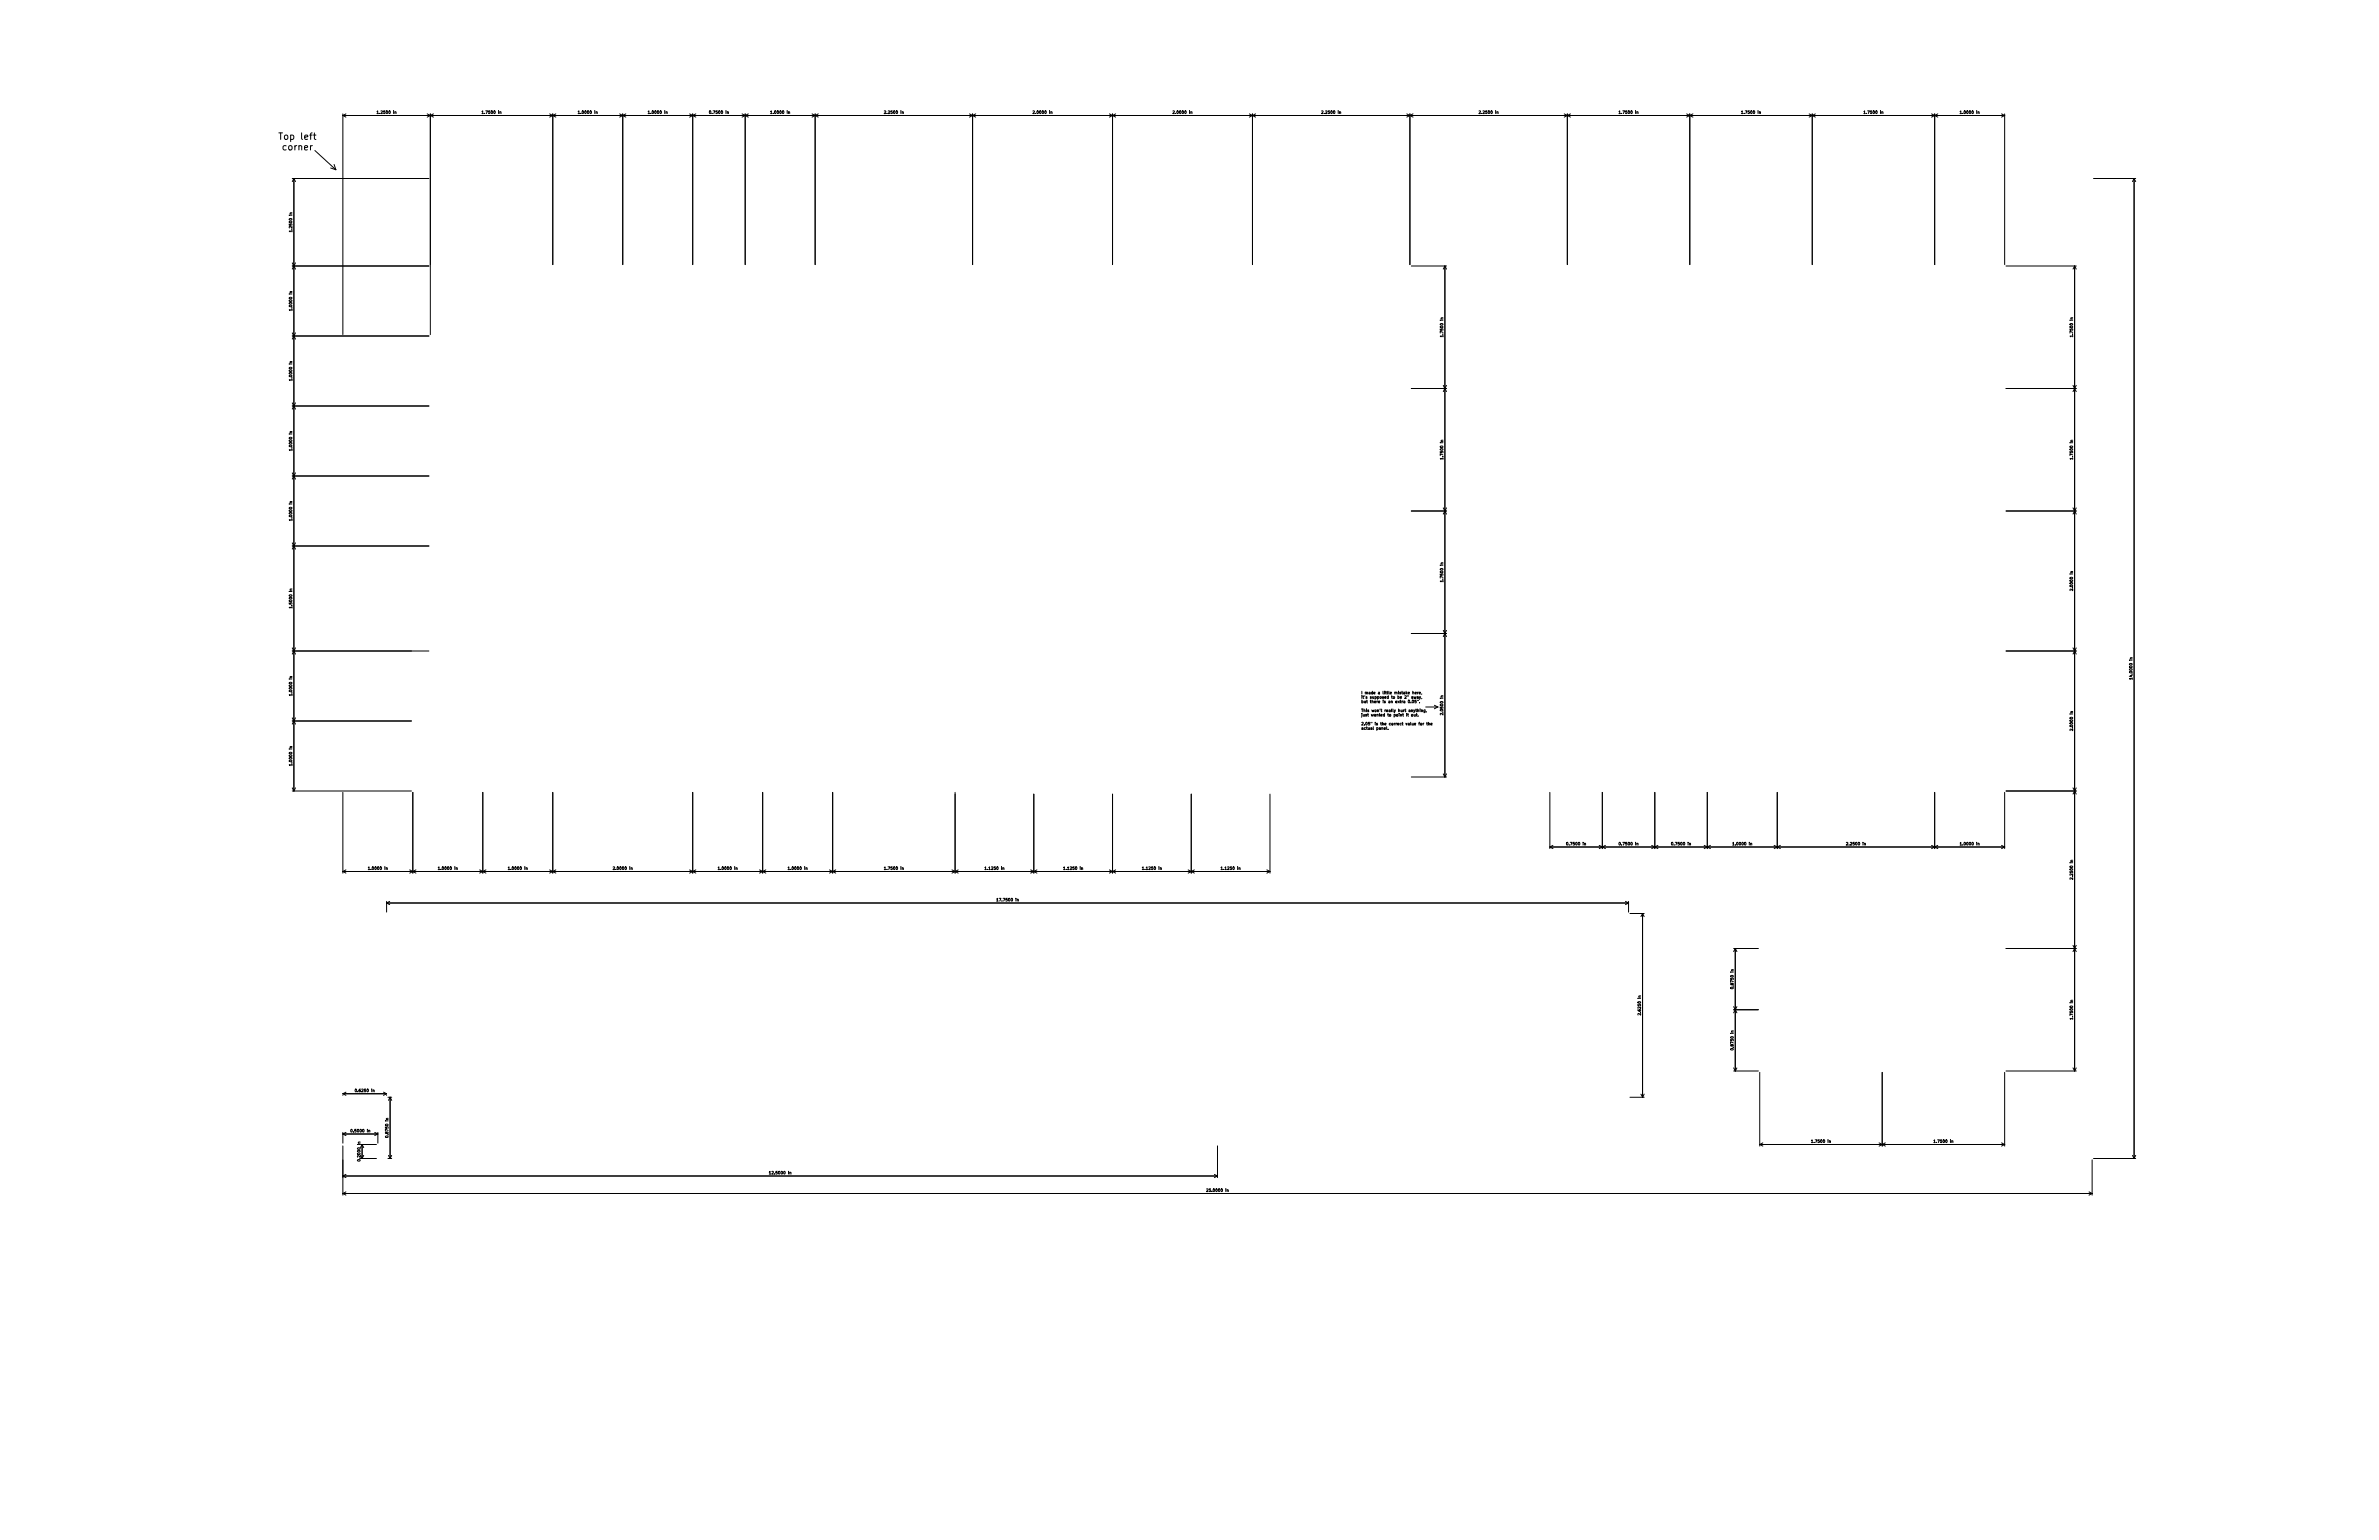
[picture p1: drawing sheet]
<svg xmlns="http://www.w3.org/2000/svg" width="864mm" height="559mm" viewBox="0 0 864 559" stroke-linecap="round" stroke-linejoin="round" font-family="sans-serif">
<defs><g id="words">
<g font-size="3.3">
<text x="102" y="50.7">Top left</text>
<text x="102.8" y="54.5">corner</text>
</g>
<g font-size="1.4">
<text x="137.4" y="41.3">1.2500 in</text>
<text x="175.5" y="41.3">1.7500 in</text>
<text x="210.4" y="41.3">1.0000 in</text>
<text x="235.8" y="41.3">1.0000 in</text>
<text x="258" y="41.3">0.7500 in</text>
<text x="280.3" y="41.3">1.0000 in</text>
<text x="321.5" y="41.3">2.2500 in</text>
<text x="375.5" y="41.3">2.0000 in</text>
<text x="426.3" y="41.3">2.0000 in</text>
<text x="480.3" y="41.3">2.2500 in</text>
<text x="537.4" y="41.3">2.2500 in</text>
<text x="588.2" y="41.3">1.7500 in</text>
<text x="632.7" y="41.3">1.7500 in</text>
<text x="677.1" y="41.3">1.7500 in</text>
<text x="712.1" y="41.3">1.0000 in</text>
<text x="106" y="83.6" transform="rotate(-90 106 83.6)">1.2500 in</text>
<text x="106" y="112.2" transform="rotate(-90 106 112.2)">1.0000 in</text>
<text x="523.9" y="121.7" transform="rotate(-90 523.9 121.7)">1.7500 in</text>
<text x="752.5" y="121.7" transform="rotate(-90 752.5 121.7)">1.7500 in</text>
<text x="106" y="137.6" transform="rotate(-90 106 137.6)">1.0000 in</text>
<text x="106" y="163" transform="rotate(-90 106 163)">1.0000 in</text>
<text x="523.9" y="166.1" transform="rotate(-90 523.9 166.1)">1.7500 in</text>
<text x="752.5" y="166.1" transform="rotate(-90 752.5 166.1)">1.7500 in</text>
<text x="106" y="188.4" transform="rotate(-90 106 188.4)">1.0000 in</text>
<text x="523.9" y="210.6" transform="rotate(-90 523.9 210.6)">1.7500 in</text>
<text x="752.5" y="213.8" transform="rotate(-90 752.5 213.8)">2.0000 in</text>
<text x="106" y="220.1" transform="rotate(-90 106 220.1)">1.5000 in</text>
<text x="774" y="245.9" transform="rotate(-90 774 245.9)">14.0000 in</text>
<text x="106" y="251.9" transform="rotate(-90 106 251.9)">1.0000 in</text>
<text x="494" y="251.9">I made a little mistake here,</text>
<text x="494" y="253.5">it's supposed to be 2&quot; away,</text>
<text x="494" y="255.1">but there is an extra 0.05&quot;.</text>
<text x="494" y="258.3">This won't really hurt anything,</text>
<text x="494" y="259.9">just wanted to point it out.</text>
<text x="494" y="263.1">2.05&quot; is the correct value for the</text>
<text x="523.9" y="258.8" transform="rotate(-90 523.9 258.8)">2.0500 in</text>
<text x="494" y="264.7">actual panel.</text>
<text x="752.5" y="264.6" transform="rotate(-90 752.5 264.6)">2.0000 in</text>
<text x="106" y="277.3" transform="rotate(-90 106 277.3)">1.0000 in</text>
<text x="569.2" y="306.7">0.7500 in</text>
<text x="588.2" y="306.7">0.7500 in</text>
<text x="607.3" y="306.7">0.7500 in</text>
<text x="629.5" y="306.7">1.0000 in</text>
<text x="670.8" y="306.7">2.2500 in</text>
<text x="712.1" y="306.7">1.0000 in</text>
<text x="134.2" y="315.6">1.0000 in</text>
<text x="159.6" y="315.6">1.0000 in</text>
<text x="185" y="315.6">1.0000 in</text>
<text x="223.1" y="315.6">2.0000 in</text>
<text x="261.2" y="315.6">1.0000 in</text>
<text x="286.6" y="315.6">1.0000 in</text>
<text x="321.5" y="315.6">1.7500 in</text>
<text x="358.1" y="315.6">1.1250 in</text>
<text x="386.6" y="315.6">1.1250 in</text>
<text x="415.2" y="315.6">1.1250 in</text>
<text x="443.8" y="315.6">1.1250 in</text>
<text x="752.5" y="318.5" transform="rotate(-90 752.5 318.5)">2.2500 in</text>
<text x="362.4" y="327">17.7500 in</text>
<text x="629.3" y="358.2" transform="rotate(-90 629.3 358.2)">0.8750 in</text>
<text x="595.6" y="367.7" transform="rotate(-90 595.6 367.7)">2.6250 in</text>
<text x="752.5" y="369.3" transform="rotate(-90 752.5 369.3)">1.7500 in</text>
<text x="629.3" y="380.4" transform="rotate(-90 629.3 380.4)">0.8750 in</text>
<text x="129.5" y="396.2">0.6250 in</text>
<text x="127.9" y="410.8">0.5000 in</text>
<text x="141" y="412.2" transform="rotate(-90 141 412.2)">0.8750 in</text>
<text x="658.1" y="414.6">1.7500 in</text>
<text x="702.5" y="414.6">1.7500 in</text>
<text x="130.8" y="420.8" transform="rotate(-90 130.8 420.8)">0.2000 in</text>
<text x="279.9" y="426.1">12.5000 in</text>
<text x="438.6" y="432.4">25.0000 in</text>
</g>
</g></defs>
<g fill="none" stroke="#000" stroke-width=".36">
<path d="M114.3 54.6l7.6 7M121.3 59.7l.6 1.9M124.5 41.9h603.2M124.5 41.3v80.1M124.5 41.9l1.1 .6M125.6 41.3l-1.1 .6M136.8 40.5l.3-.3v1M136.8 41.2h.6M143.4 40.6h.3l.1 .6M155.1 41.3l2.2 1.2M156.2 41.3v80.1M157.3 41.3l-2.2 1.2"/>
<path d="M174.9 40.5l.3-.3v1M174.9 41.2h.6M181.5 40.6h.3l.1 .6M199.5 41.3l2.3 1.2M200.7 41.3v54.7M201.8 41.3l-2.3 1.2M209.9 40.5l.2-.3v1M209.9 41.2h.5M216.4 40.6h.4v.6M224.9 41.3l2.3 1.2M226.1 41.3v54.7M227.2 41.3l-2.3 1.2"/>
<path d="M235.3 40.5l.2-.3v1M235.3 41.2h.5M241.8 40.6h.4v.6M250.3 41.3l2.3 1.2M251.5 41.3v54.7M252.6 41.3l-2.3 1.2M257.6 40.3l.5 .3-.3 .6-.3-.4zM264 40.6h.4v.6M269.4 41.3l2.2 1.2M270.5 41.3v54.7M271.6 41.3l-2.2 1.2M279.7 40.5l.3-.3v1"/>
<path d="M279.7 41.2h.6M286.2 40.6h.4l.1 .6M294.8 41.3l2.2 1.2M295.9 41.3v54.7M297 41.3l-2.2 1.2M321 40.3l.4-.1 .2 .3-.7 .7h.7M327.5 40.6h.4v.6M351.9 41.3l2.3 1.2M353.1 41.3v54.7M354.2 41.3l-2.3 1.2M375 40.3l.3-.1 .2 .3-.6 .7h.6M381.5 40.6h.4v.6"/>
<path d="M402.7 41.3l2.3 1.2M403.9 41.3v54.7M405 41.3l-2.3 1.2M425.8 40.3l.3-.1 .2 .3-.6 .7h.6M432.3 40.6h.4v.6M453.5 41.3l2.3 1.2M454.7 41.3v54.7M455.8 41.3l-2.3 1.2M479.7 40.3l.4-.1 .2 .3-.6 .7h.6M486.3 40.6h.3l.1 .6M510.7 41.3l2.2 1.2M511.8 41.3v54.7"/>
<path d="M512.9 41.3l-2.2 1.2M536.9 40.3l.4-.1 .2 .3-.7 .7h.7M543.4 40.6h.4v.6M567.8 41.3l2.3 1.2M569 41.3v54.7M570.1 41.3l-2.3 1.2M587.7 40.5l.3-.3v1M587.7 41.2h.6M594.2 40.6h.4v.6M612.3 41.3l2.2 1.2M613.4 41.3v54.7M614.5 41.3l-2.2 1.2"/>
<path d="M632.1 40.5l.3-.3v1M632.1 41.2h.6M638.7 40.6h.3l.1 .6M656.7 41.3l2.3 1.2M657.9 41.3v54.7M659 41.3l-2.3 1.2M676.6 40.5l.3-.3v1M676.6 41.2h.6M683.1 40.6h.4v.6M701.2 41.3l2.2 1.2M702.3 41.3v54.7M703.4 41.3l-2.2 1.2"/>
<path d="M711.5 40.5l.3-.3v1M711.5 41.2h.6M718 40.6h.4l.1 .6M726.6 41.3l1.1 .6M727.7 41.3v54.7M727.7 41.9l-1.1 .6M106 77.2h-.6v.4M106.1 64.8h49.6M106.7 64.8v222.2M106.7 64.8l-.6 1.1M106.7 64.8l.6 1.1M120 61l1.9 .6"/>
<path d="M760 64.8h15.3M774.7 64.8v355.6M774.7 64.8l-.6 1.1M774.7 64.8l.6 1.1M106 83.9h-1l.3 .2M106 83.6v.5M106.1 96.5h49.6M106.1 95.4l1.2 2.2M107.3 95.4l-1.2 2.2M512.3 96.5h12.8M524.5 96.5v185.4M524.5 96.5l-.6 1.1"/>
<path d="M524.5 96.5l.6 1.1M728.2 96.5h25.5M753.1 96.5v292.1M753.1 96.5l-.6 1.1M753.1 96.5l.6 1.1M106 112.4h-1l.3 .3M106 105.8h-.6v.4M106 112.1v.6M523.8 115.3h-.6v.4M752.4 115.3h-.6v.4M106 137.8h-1l.3 .3M106 131.2h-.6v.4"/>
<path d="M106 137.5v.6M106.1 121.9h49.6M106.1 120.8l1.2 2.2M107.3 120.8l-1.2 2.2M523.8 122h-1l.3 .2M523.8 121.7v.5M523.9 139.8l1.2 2.3M525.1 139.8l-1.2 2.3M752.4 122h-1l.3 .2M752.4 121.7v.5M752.5 139.8l1.2 2.3M753.7 139.8l-1.2 2.3"/>
<path d="M106 156.6h-.6v.4M106.1 147.3h49.6M106.1 146.2l1.2 2.2M107.3 146.2l-1.2 2.2M512.3 141h12.8M523.8 159.7l-.6 .1v.4M728.2 141h25.5M752.4 159.7l-.6 .1v.4M106 163.2h-1l.3 .3M106 162.9v.6M106.1 172.7h49.6M106.1 171.6l1.2 2.2"/>
<path d="M107.3 171.6l-1.2 2.2M523.8 166.4h-1l.3 .3M523.8 166.1v.6M752.4 166.4h-1l.3 .3M752.4 166.1v.6M106 188.6h-1l.3 .3M106 182h-.6v.4M106 188.3v.6M106.1 198.1h49.6M106.1 197l1.2 2.2M107.3 197l-1.2 2.2M512.3 185.4h12.8"/>
<path d="M523.9 184.3l1.2 2.2M525.1 184.3l-1.2 2.2M728.2 185.4h25.5M752.5 184.3l1.2 2.2M753.7 184.3l-1.2 2.2M106 213.7l-.6 .1v.3M523.8 210.9h-1l.3 .2M523.8 204.2h-.6v.4M523.8 210.6v.5M752.4 213.7v.7l-.7-.7-.3 .2 .1 .4M752.4 207.4h-.6v.4M106 220.4h-1l.3 .3"/>
<path d="M106 220.1v.6M106.1 236.2h49.6M106.1 235.1l1.2 2.2M107.3 235.1l-1.2 2.2M512.3 229.9h12.8M523.9 228.7l1.2 2.3M525.1 228.7l-1.2 2.3M728.2 236.2h25.5M752.5 235.1l1.2 2.2M753.7 235.1l-1.2 2.2M774 238.6l-.6 .1v.4M106 252.1h-1l.3 .3"/>
<path d="M106 245.5h-.6v.4M106 251.8v.6M512.2 254.9v.1M512.5 259.3l.4 .1-.2 .5-.3-.2zM512.7 254.1l.4 .1-.2 .8-.2-.1zM512.8 251.3l.4-.1 .1 .6M512.8 250.8v1M513.3 252.8l.2 .6 .2-.4 .1 .4 .2-.6M513.3 259.2l.1 .6h.3M513.7 251.5l.5-.1-.1-.2-.4 .1v.5h.4M513.7 259.2v.7M514.1 254h-.5v.5h.4l.1 .4h-.5"/>
<path d="M514.1 259.2h.4M514.2 258.9v.8l.3 .2M514.4 252.8h.4v.6M514.5 254v.2M514.6 257.7l.4-.1v.7M514.6 251.2v.6M514.8 259.8v.1M514.8 253l-.4 .2 .4 .2M514.9 251.2l-.3 .1M514.9 254v.2M515.2 251.5l.5-.1-.1-.2-.4 .1v.5h.4M515.2 252.8l.3 .6"/>
<path d="M515.3 254.9v.1M515.5 257.3v.1M515.5 257.6v.7M515.7 252.8l-.5 1M516 257.7l.4-.1v.7M516 257.6v.7M516.1 251.8l-.1 .2M516.1 253.4l-.1 .2M517.3 257.6v.8l-.4 .1M517.3 257.6l-.5 .2 .1 .4h.4M517.5 256.5h4.5M517.8 258.2l-.1 .2"/>
<path d="M520.7 255.9l1.3 .6M522 256.5l-1.3 .7M523.8 258.8v.7l-.7-.7-.3 .2 .1 .4M523.8 252.5h-.6v.4M752.4 258.2h-.6v.4M774 246.3h-1l.3 .2M774 246v.5M106 277.5h-1l.3 .3M106 270.9h-.6v.4M106 277.2v.6M106.1 261.6h43.3M106.1 260.5l1.2 2.2"/>
<path d="M107.3 260.5l-1.2 2.2M502.5 264.4l.4-.1v-.2l-.4 .1v.5h.4M503.4 263.7l.1 1M503.9 264.6v.1M515.7 262.5h.4v.5h-.4zM516.6 262.4v.7M516.9 262.4l-.3 .2M517.8 262.4h.4M518 262.1v.8l.2 .2M518.6 262.5h.3l.1 .6M518.6 262.1v1M519.4 262.8l.5-.1-.1-.2-.4 .1 .1 .4h.3"/>
<path d="M752.4 264.5v.7l-.7-.7-.3 .2 .1 .4M106.1 287h43.3M106.1 285.9l.6 1.1M107.3 285.9l-.6 1.1M124.5 287.5v29.3M149.9 287.5v29.3M175.3 287.5v29.3M200.7 287.5v29.3M251.5 287.5v29.3M276.9 287.5v29.3M302.3 287.5v29.3M346.7 287.5v29.3"/>
<path d="M375.3 288.2v28.6M403.9 288.2v28.6M432.4 288.2v28.6M461 288.2v28.6M512.3 281.9h12.8M523.9 280.8l.6 1.1M525.1 280.8l-.6 1.1M562.6 287.5v20.4M581.7 287.5v20.4M600.7 287.5v20.4M619.8 287.5v20.4M645.2 287.5v20.4"/>
<path d="M702.3 287.5v20.4M727.7 287.5v20.4M728.2 287h25.5M752.5 285.9l1.2 2.2M753.7 285.9l-1.2 2.2M124.5 316.2h336.5M124.5 316.2l1.1 .6M125.6 315.6l-1.1 .6M133.7 314.8l.2-.3v1M133.7 315.5h.5M140.2 315l.4-.1v.6M148.7 315.6l2.3 1.2"/>
<path d="M151 315.6l-2.3 1.2M159.1 314.8l.2-.3v1M159.1 315.5h.5M165.6 315l.4-.1v.6M174.1 315.6l2.3 1.2M176.4 315.6l-2.3 1.2M184.5 314.8l.2-.3v1M184.5 315.5h.5M191 315l.4-.1v.6M199.5 315.6l2.3 1.2M201.8 315.6l-2.3 1.2M222.6 314.6l.3-.1 .2 .3-.6 .7h.6"/>
<path d="M229.1 315l.4-.1v.6M250.3 315.6l2.3 1.2M252.6 315.6l-2.3 1.2M260.7 314.8l.2-.3v1M260.7 315.5h.5M267.2 315l.4-.1v.6M275.7 315.6l2.3 1.2M278 315.6l-2.3 1.2M286.1 314.8l.2-.3v1M286.1 315.5h.5M292.6 315l.4-.1v.6M301.1 315.6l2.3 1.2"/>
<path d="M303.4 315.6l-2.3 1.2M321 314.8l.3-.3v1M321 315.5h.6M327.5 315l.4-.1v.6M345.6 315.6l2.2 1.2M347.8 315.6l-2.2 1.2M357.5 314.8l.3-.3v1M357.5 315.5h.6M364 315l.4-.1v.6M374.2 315.6l2.2 1.2M376.4 315.6l-2.2 1.2M386.1 314.8l.3-.3v1"/>
<path d="M386.1 315.5h.5M392.6 315l.4-.1v.6M402.7 315.6l2.3 1.2M405 315.6l-2.3 1.2M414.6 314.8l.3-.3v1M414.6 315.5h.6M421.2 315l.4-.1v.6M431.3 315.6l2.3 1.2M433.6 315.6l-2.3 1.2M443.2 314.8l.3-.3v1M443.2 315.5h.6M449.7 315l.4-.1 .1 .6"/>
<path d="M459.9 315.6l1.1 .6M461 316.2l-1.1 .6M562.6 307.3h165.1M562.6 307.3l1.1 .6M563.7 306.8l-1.1 .5M568.8 305.7l.4 .3-.2 .6-.4-.3zM575.2 306.1l.3-.1 .1 .6M580.5 306.8l2.3 1.1M582.8 306.8l-2.3 1.1M587.8 305.7l.5 .3-.3 .6-.3-.3zM594.2 306.1l.4-.1v.6M599.6 306.8l2.2 1.1"/>
<path d="M601.8 306.8l-2.2 1.1M606.9 305.7l.4 .3-.2 .6-.4-.3zM613.3 306.1l.3-.1 .1 .6M618.6 306.8l2.3 1.1M620.9 306.8l-2.3 1.1M629 305.9l.2-.3v1M629 306.6h.5M635.5 306.1l.4-.1v.6M644 306.8l2.3 1.1M646.3 306.8l-2.3 1.1M670.2 305.7l.4-.1 .2 .3-.6 .7h.6M676.8 306.1l.3-.1 .1 .6"/>
<path d="M701.2 306.8l2.2 1.1M703.4 306.8l-2.2 1.1M711.5 305.9l.3-.3v1M711.5 306.6h.6M718 306.1l.4-.1 .1 .6M726.6 306.8l1.1 .5M727.7 307.3l-1.1 .6M752.4 318.5v.6l-.7-.6-.3 .2 .1 .4M752.4 312.1l-.6 .1v.4M140.3 327.1v3.9M140.3 327.7h450.9M140.3 327.7l1.2 .5"/>
<path d="M141.5 327.1l-1.2 .6M361.8 326.2l.3-.2v1M361.8 327h.6M369.3 326.4l.3-.1 .1 .7M590.1 327.1l1.1 .6M591.2 327.1v3.9M591.2 327.7l-1.1 .5M591.7 331.5h5.2M596.3 331.5v66.6M596.3 331.5l-.6 1.1M596.3 331.5l.6 1.1M628.3 358.4l.5-.2 .4 .3-.6 .3z"/>
<path d="M629.2 351.8l-.6 .1v.4M629.3 344.2h9M629.9 344.2v44.4M629.9 344.2l-.6 1.1M629.9 344.2l.6 1.1M728.2 344.2h25.5M752.5 343l1.2 2.3M753.7 343l-1.2 2.3M595.6 367.7v.7l-.7-.7-.3 .2 .1 .4M595.6 361.4h-.7l.1 .4M629.2 374.1h-.6v.4M629.3 366.4h9"/>
<path d="M629.3 365.3l1.2 2.2M630.5 365.3l-1.2 2.2M752.4 369.6h-1l.3 .3M752.4 362.9l-.6 .1v.4M752.4 369.3v.6M124.5 397.4v.1M124.5 396.9h15.8M124.5 396.9l1.1 .6M125.6 396.3l-1.1 .6M129 395.3l.4 .1-.2 .8-.3-.2zM135.4 395.6h.4v.6M139.2 396.3l1.1 .6"/>
<path d="M140.3 397.4v.1M140.3 396.9l-1.1 .6M140.8 398.1h1.4M141.6 398.1v22.3M141.6 398.1l-.6 1.2M141.6 398.1l.6 1.2M591.7 398.1h5.2M595.7 397l.6 1.1M596.9 397l-.6 1.1M628.3 380.6l.5-.2 .4 .4-.6 .2zM629.3 387.5l.6 1.1M629.3 388.6h9"/>
<path d="M630.5 387.5l-.6 1.1M638.8 389.1v26.8M683.3 389.1v26.8M727.7 389.1v26.8M728.2 388.6h25.5M752.5 387.5l.6 1.1M753.7 387.5l-.6 1.1M124.5 410.9v3.9M124.5 415.8v17.9M124.5 411.5h12.7M124.5 411.5l1.1 .6M125.6 410.9l-1.1 .6"/>
<path d="M127.4 409.9l.4 .1-.2 .8-.2-.2zM130.7 414.4h-.6l.1 .4M130.9 415.3h5.8M130.9 419.2l.5 1.2M131.4 415.3v5.1M131.4 415.3l-.5 1.1M131.4 415.3l.6 1.1M132 419.2l-.6 1.2M133.8 410.2h.4l.1 .6M136 410.9l1.2 .6M137.2 410.9v3.9M137.2 411.5l-1.2 .6"/>
<path d="M140 412.3l.5-.1 .4 .3-.6 .3zM140.9 405.8l-.6 .1v.3M141 419.2l.6 1.2M142.2 419.2l-.6 1.2M442 415.8v11.5M638.8 415.3h88.9M638.8 415.3l1.1 .6M639.9 414.7l-1.1 .6M657.5 413.9l.3-.3v1M657.5 414.6h.6M664.1 414h.3l.1 .6M682.1 414.7l2.3 1.2"/>
<path d="M684.4 414.7l-2.3 1.2M702 413.9l.3-.3v1M702 414.6h.6M708.5 414h.4v.6M726.6 414.7l1.1 .6M727.7 415.3l-1.1 .6M774.1 419.2l.6 1.2M775.3 419.2l-.6 1.2M124.5 426.7h317.5M124.5 426.7l1.1 .6M124.5 433.1h635M124.5 433.1l1.1 .6"/>
<path d="M125.6 426.1l-1.1 .6M125.6 432.5l-1.1 .6M129.8 420.9l.6-.1 .3 .3-.6 .2zM130.9 420.4h5.8M140.8 420.4h1.4M279.2 425.3l.3-.3v1M279.2 426h.6M286.7 425.5l.4-.1v.6M438 431.5l.4-.1 .2 .3-.7 .7h.7M440.8 426.1l1.2 .6M442 426.7l-1.2 .6M445.5 431.8h.3l.1 .6"/>
<path d="M758.3 432.5l1.2 .6M759.5 420.9v12.8M759.5 433.1l-1.2 .6M760 420.4h15.3"/>
</g>
<use href="#words"/>
</svg>
